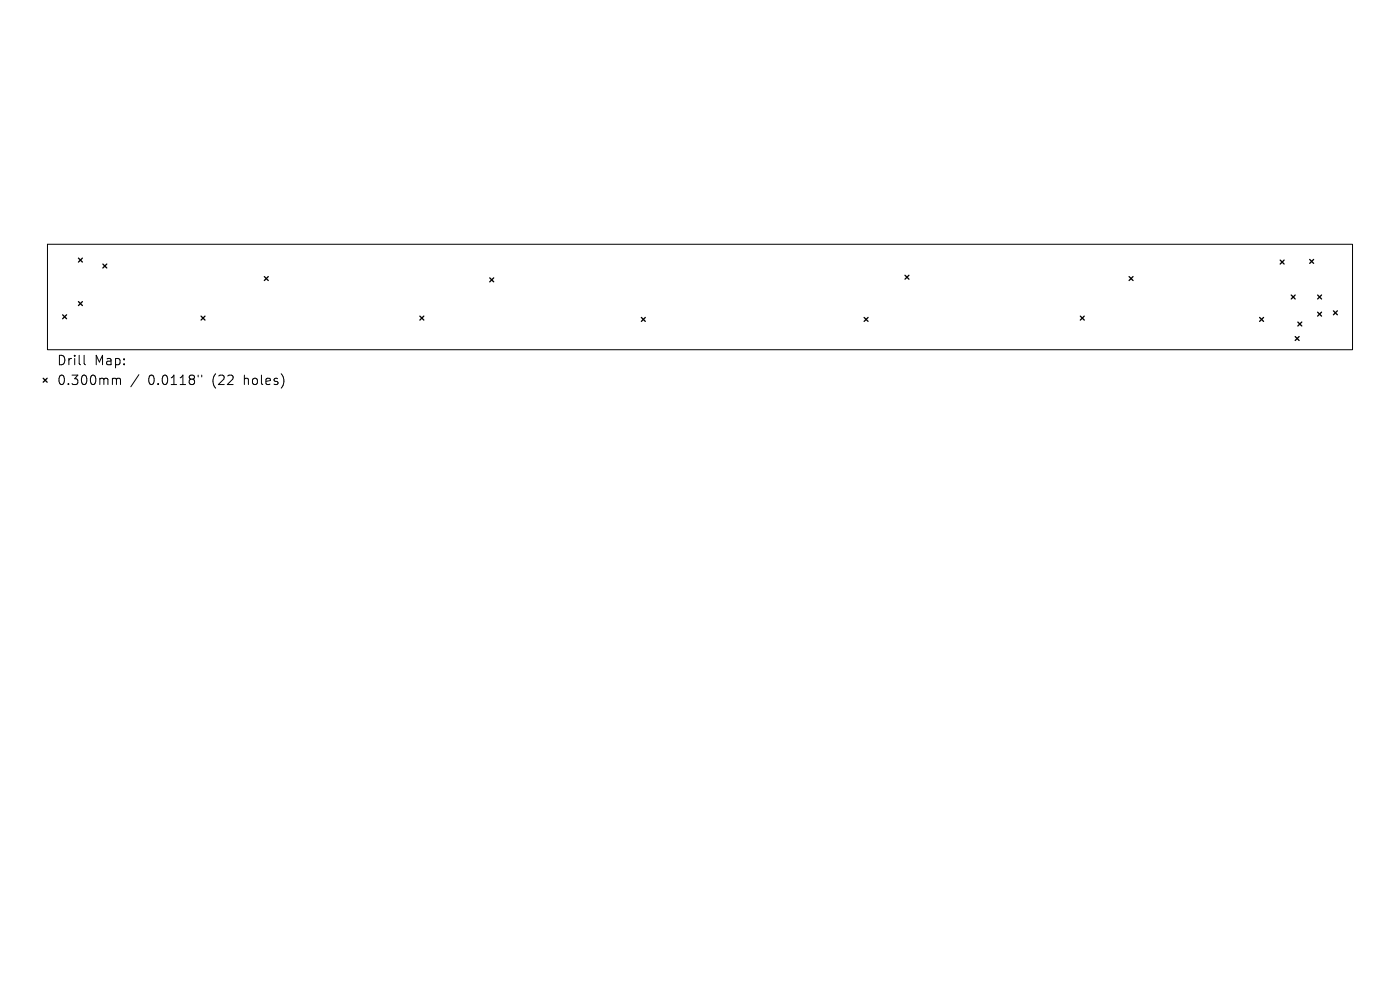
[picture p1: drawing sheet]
<svg xmlns="http://www.w3.org/2000/svg" width="297mm" height="210mm" viewBox="0 0 297 210" stroke-linecap="round" stroke-linejoin="round" font-family="sans-serif">
<defs><g id="words">
<g font-size="2.8">
<text x="12" y="77.8">Drill</text>
<text x="20" y="77.8">Map:</text>
<text x="12" y="82">0.300mm</text>
<text x="31.4" y="82">0.0118&quot;</text>
<text x="45.2" y="82">(22</text>
<text x="52" y="82">holes)</text>
</g>
</g></defs>
<path d="M10.1 51.8h276.8v22.4h-276.8zM17.8 75.4v1.7l.3 .3M29.5 79.5l-1.7 2.5M42 79.6v.4M42.8 79.6v.4M24.1 80.2h.3l.3 .3M24.7 80.5l.3-.3 .5 .1 .1 1.3M24.7 80.5v1.1" fill="none" stroke="#000" stroke-width=".21"/>
<g fill="none" stroke="#000" stroke-width=".28">
<path d="M16.6 54.8l.9 .8M17.5 54.8l-.9 .8M21.8 56l.9 .8M22.7 56l-.9 .8M56.1 58.7l.8 .8M56.9 58.7l-.8 .8M103.9 58.9l.8 .9M104.7 58.9l-.8 .9M192 58.4l.8 .8M192.8 58.4l-.8 .8M239.5 58.7l.9 .8M240.4 58.7l-.9 .8"/>
<path d="M271.6 55.2l.8 .8M272.4 55.2l-.8 .8M277.8 55l.9 .9M278.7 55l-.9 .9M13.3 66.8l.8 .8M14.1 66.8l-.8 .8M16.6 64l.9 .8M17.5 64l-.9 .8M42.7 67.1l.8 .8M43.5 67.1l-.8 .8M89.1 67.1l.8 .8M89.9 67.1l-.8 .8"/>
<path d="M136.1 67.3l.8 .9M136.9 67.3l-.8 .9M183.3 67.3l.9 .9M184.2 67.3l-.9 .9M229.2 67.1l.8 .8M230 67.1l-.8 .8M267.2 67.3l.9 .9M268.1 67.3l-.9 .9M273.9 62.6l.9 .8M274.8 62.6l-.9 .8M274.8 71.4l.8 .8M275.3 68.3l.9 .9"/>
<path d="M275.6 71.4l-.8 .8M276.2 68.3l-.9 .9M279.5 62.6l.9 .8M279.5 66.2l.9 .9M280.4 62.6l-.9 .8M280.4 66.2l-.9 .9M282.9 65.9l.8 .9M283.7 65.9l-.8 .9M9.2 80.2l.8 .9M10 80.2l-.8 .9"/>
</g>
<use href="#words"/>
</svg>
